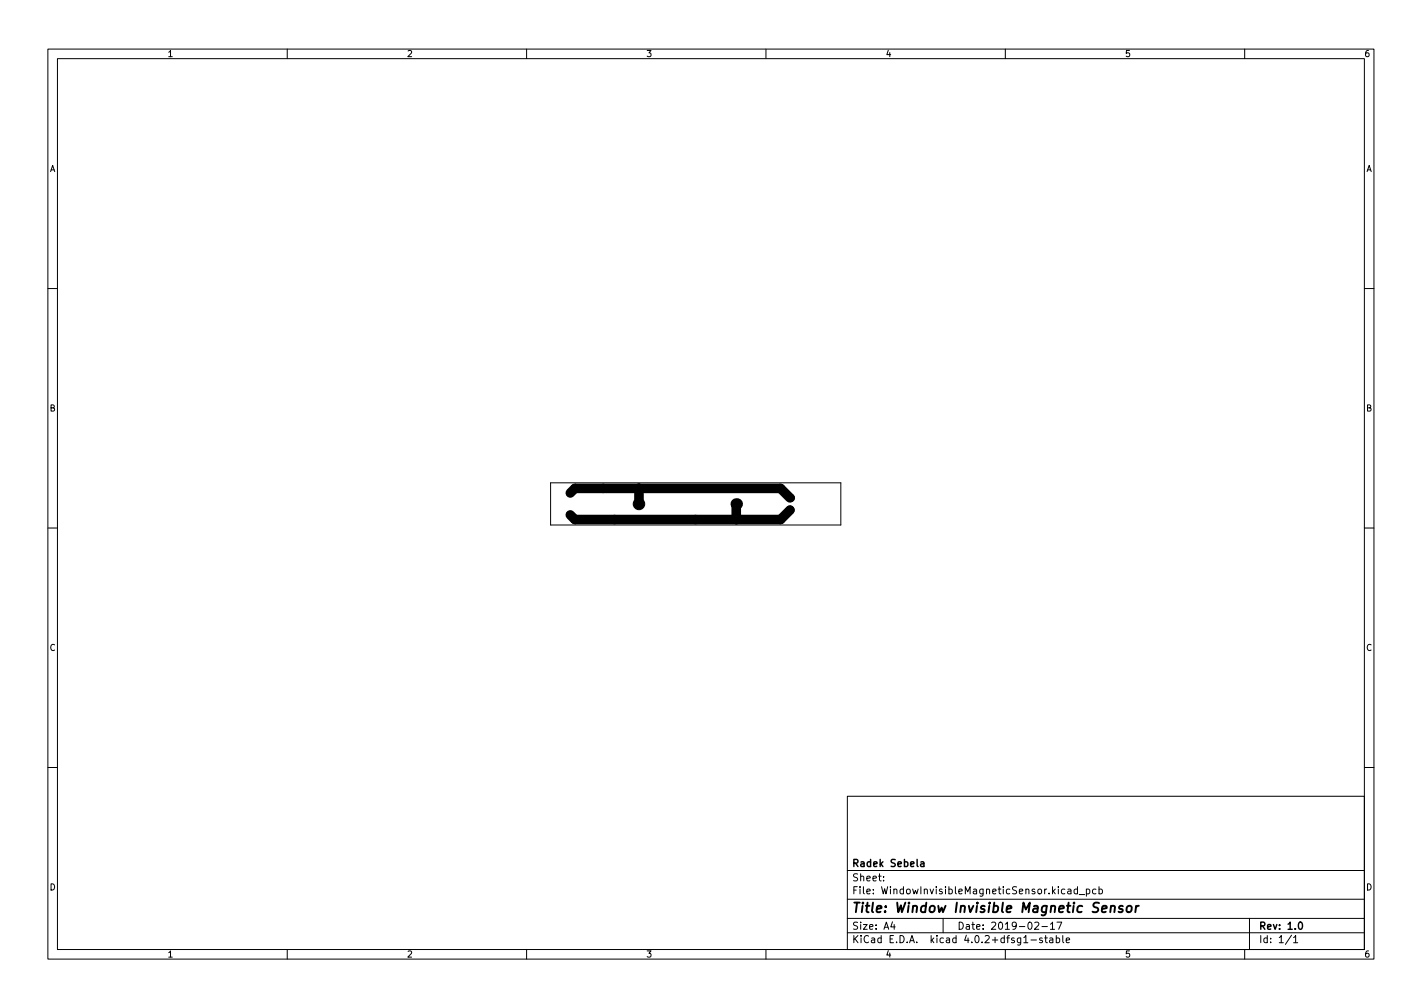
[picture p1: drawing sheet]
<svg xmlns="http://www.w3.org/2000/svg" width="297mm" height="210mm" viewBox="0 0 297 210" stroke-linecap="round" stroke-linejoin="round" font-family="sans-serif">
<defs><g id="words">
<text font-size="2.8" x="178" y="190.6">Title: Window Invisible Magnetic Sensor</text>
<g font-size="2.1">
<text x="178" y="184">Sheet:</text>
<text x="178" y="181">Radek Sebela</text>
<text x="178" y="186.7">File: WindowInvisibleMagneticSensor.kicad_pcb</text>
<text x="178" y="196.9">KiCad E.D.A. kicad 4.0.2+dfsg1-stable</text>
<text x="178" y="194.1">Size: A4</text>
<text x="200" y="194.1">Date: 2019-02-17</text>
<text x="263" y="194.1">Rev: 1.0</text>
<text x="263" y="196.9">Id: 1/1</text>
</g>
<g font-size="1.8">
<text x="35" y="11.9">1</text>
<text x="85" y="11.9">2</text>
<text x="135" y="11.9">3</text>
<text x="185" y="11.9">4</text>
<text x="235" y="11.9">5</text>
<text x="285" y="11.9">6</text>
<text x="10.3" y="35.9">A</text>
<text x="285.3" y="35.9">A</text>
<text x="10.3" y="85.9">B</text>
<text x="285.3" y="85.9">B</text>
<text x="10.3" y="135.9">C</text>
<text x="285.3" y="135.9">C</text>
<text x="10.3" y="185.9">D</text>
<text x="285.3" y="185.9">D</text>
<text x="35" y="199.9">1</text>
<text x="85" y="199.9">2</text>
<text x="135" y="199.9">3</text>
<text x="185" y="199.9">4</text>
<text x="235" y="199.9">5</text>
<text x="285" y="199.9">6</text>
</g>
</g></defs>
<g fill="none" stroke="#000" stroke-width=".21">
<path d="M10 10.2h277v190.1h-277zM12 12.2h273v186.1h-273zM60 10.2v2M110 10.2v2M160 10.2v2M210 10.2v2M260 10.2v2M10 60.2h2M285 60.2h2M10 110.2h2M115 100.8h60.6v8.8h-60.6zM285 110.2h2"/>
<path d="M10 160.2h2M177 166.3h108v32h-108zM285 160.2h2M60 198.3v2M110 198.3v2M160 198.3v2M177 194.8h108M177 191.8h108M177 187.8h108M177 181.8h108M184.6 183.8v.1M184.6 183v.1"/>
<path d="M186.4 192.5l-.3 1h.9M186.8 193v1M197 191.8v3M210 198.3v2M215.4 196.3h1.1M216.1 192.7l.6-.2 .3 .5-.9 1h.9M217.6 193.5h1.2M217.7 195.9l-.3-.1-.3 .2 .1 .3 .5 .1v.4h-.6M218.2 195.8h.6M218.4 195.3v1.3l.4 .2M219.3 195.9h.6v.9M219.4 193l.5-.5v1.5"/>
<path d="M219.4 194h.9M219.9 196.2l-.5 .1-.2 .2 .2 .3h.5M220.6 195.9l.5-.1 .3 .3-.2 .7h-.6M220.6 195.3v1.5M220.8 192.5h1l-.7 1.5M222 195.3v1.3l.2 .2M222.7 196.3l.7-.1v-.3l-.5-.1-.2 .2 .1 .8h.6M223.1 185.7h.5l.1 .9M223.7 186l-.5 .1-.2 .2 .2 .3h.5M225.1 185.7l-.5-.1-.2 .3 .1 .7h.6M225.1 185.1v1.5M225.4 186.8h1.2"/>
<path d="M226.9 185.7l.5-.1 .2 .3-.1 .7h-.6M226.9 185.6v1.5M228.9 185.7l-.4-.1-.3 .3 .2 .7h.5M229.6 185.7l.4-.1 .3 .3-.2 .7h-.5M229.6 185.1v1.5M260 198.3v2M261 191.8v6.5M269.8 195.3l-1.3 1.9M270.2 195.8l.4-.5v1.5M270.2 196.8h.9"/>
</g>
<path d="M192.4 180h.5l.1 .9M193 180.3l-.5 .1-.2 .2 .2 .3h.5M271.4 192.7l.2-.2a.8 .8 0 0 1 .5 .8 .8 .8 0 0 1-.5 .7l-.2-.1-.2-.4z" fill="none" stroke="#000" stroke-width=".3"/>
<path d="M232.1 189.3l.3-.2 .4 .1v1.3M234.5 189.2a.49 .49 0 0 0-.7 .3v.2l.5 .1 .2 .3-.3 .4-.6-.1M235.5 189.3l.1-.1a.5 .5 0 0 1 .8 .3l-.1 .6-.2 .3a.5 .5 0 0 1-.8-.3zM237.3 189.1l-.1 1.4M237.9 189.1l-.4 .1-.2 .3" fill="none" stroke="#000" stroke-width=".4"/>
<g fill="#000" stroke="#000" stroke-width=".21">
<circle cx="119.1" cy="107.5" r=".76"/>
<circle cx="119.1" cy="102.9" r=".76"/>
<circle cx="133.5" cy="105.2" r="1.2"/>
<circle cx="165" cy="106.5" r=".85"/>
</g>
<g fill="#000">
<circle cx="153.8" cy="105.2" r="1.2"/>
<circle cx="165" cy="104" r=".85"/>
</g>
<path d="M119.1 102.9l1-.9h42.9l2 2M133.5 102v3.2h-.2M153.8 105.2v3.3M165 106.5l-2 2h-42.9l-1-1" fill="none" stroke="#000" stroke-width="2"/>
<use href="#words"/>
</svg>
